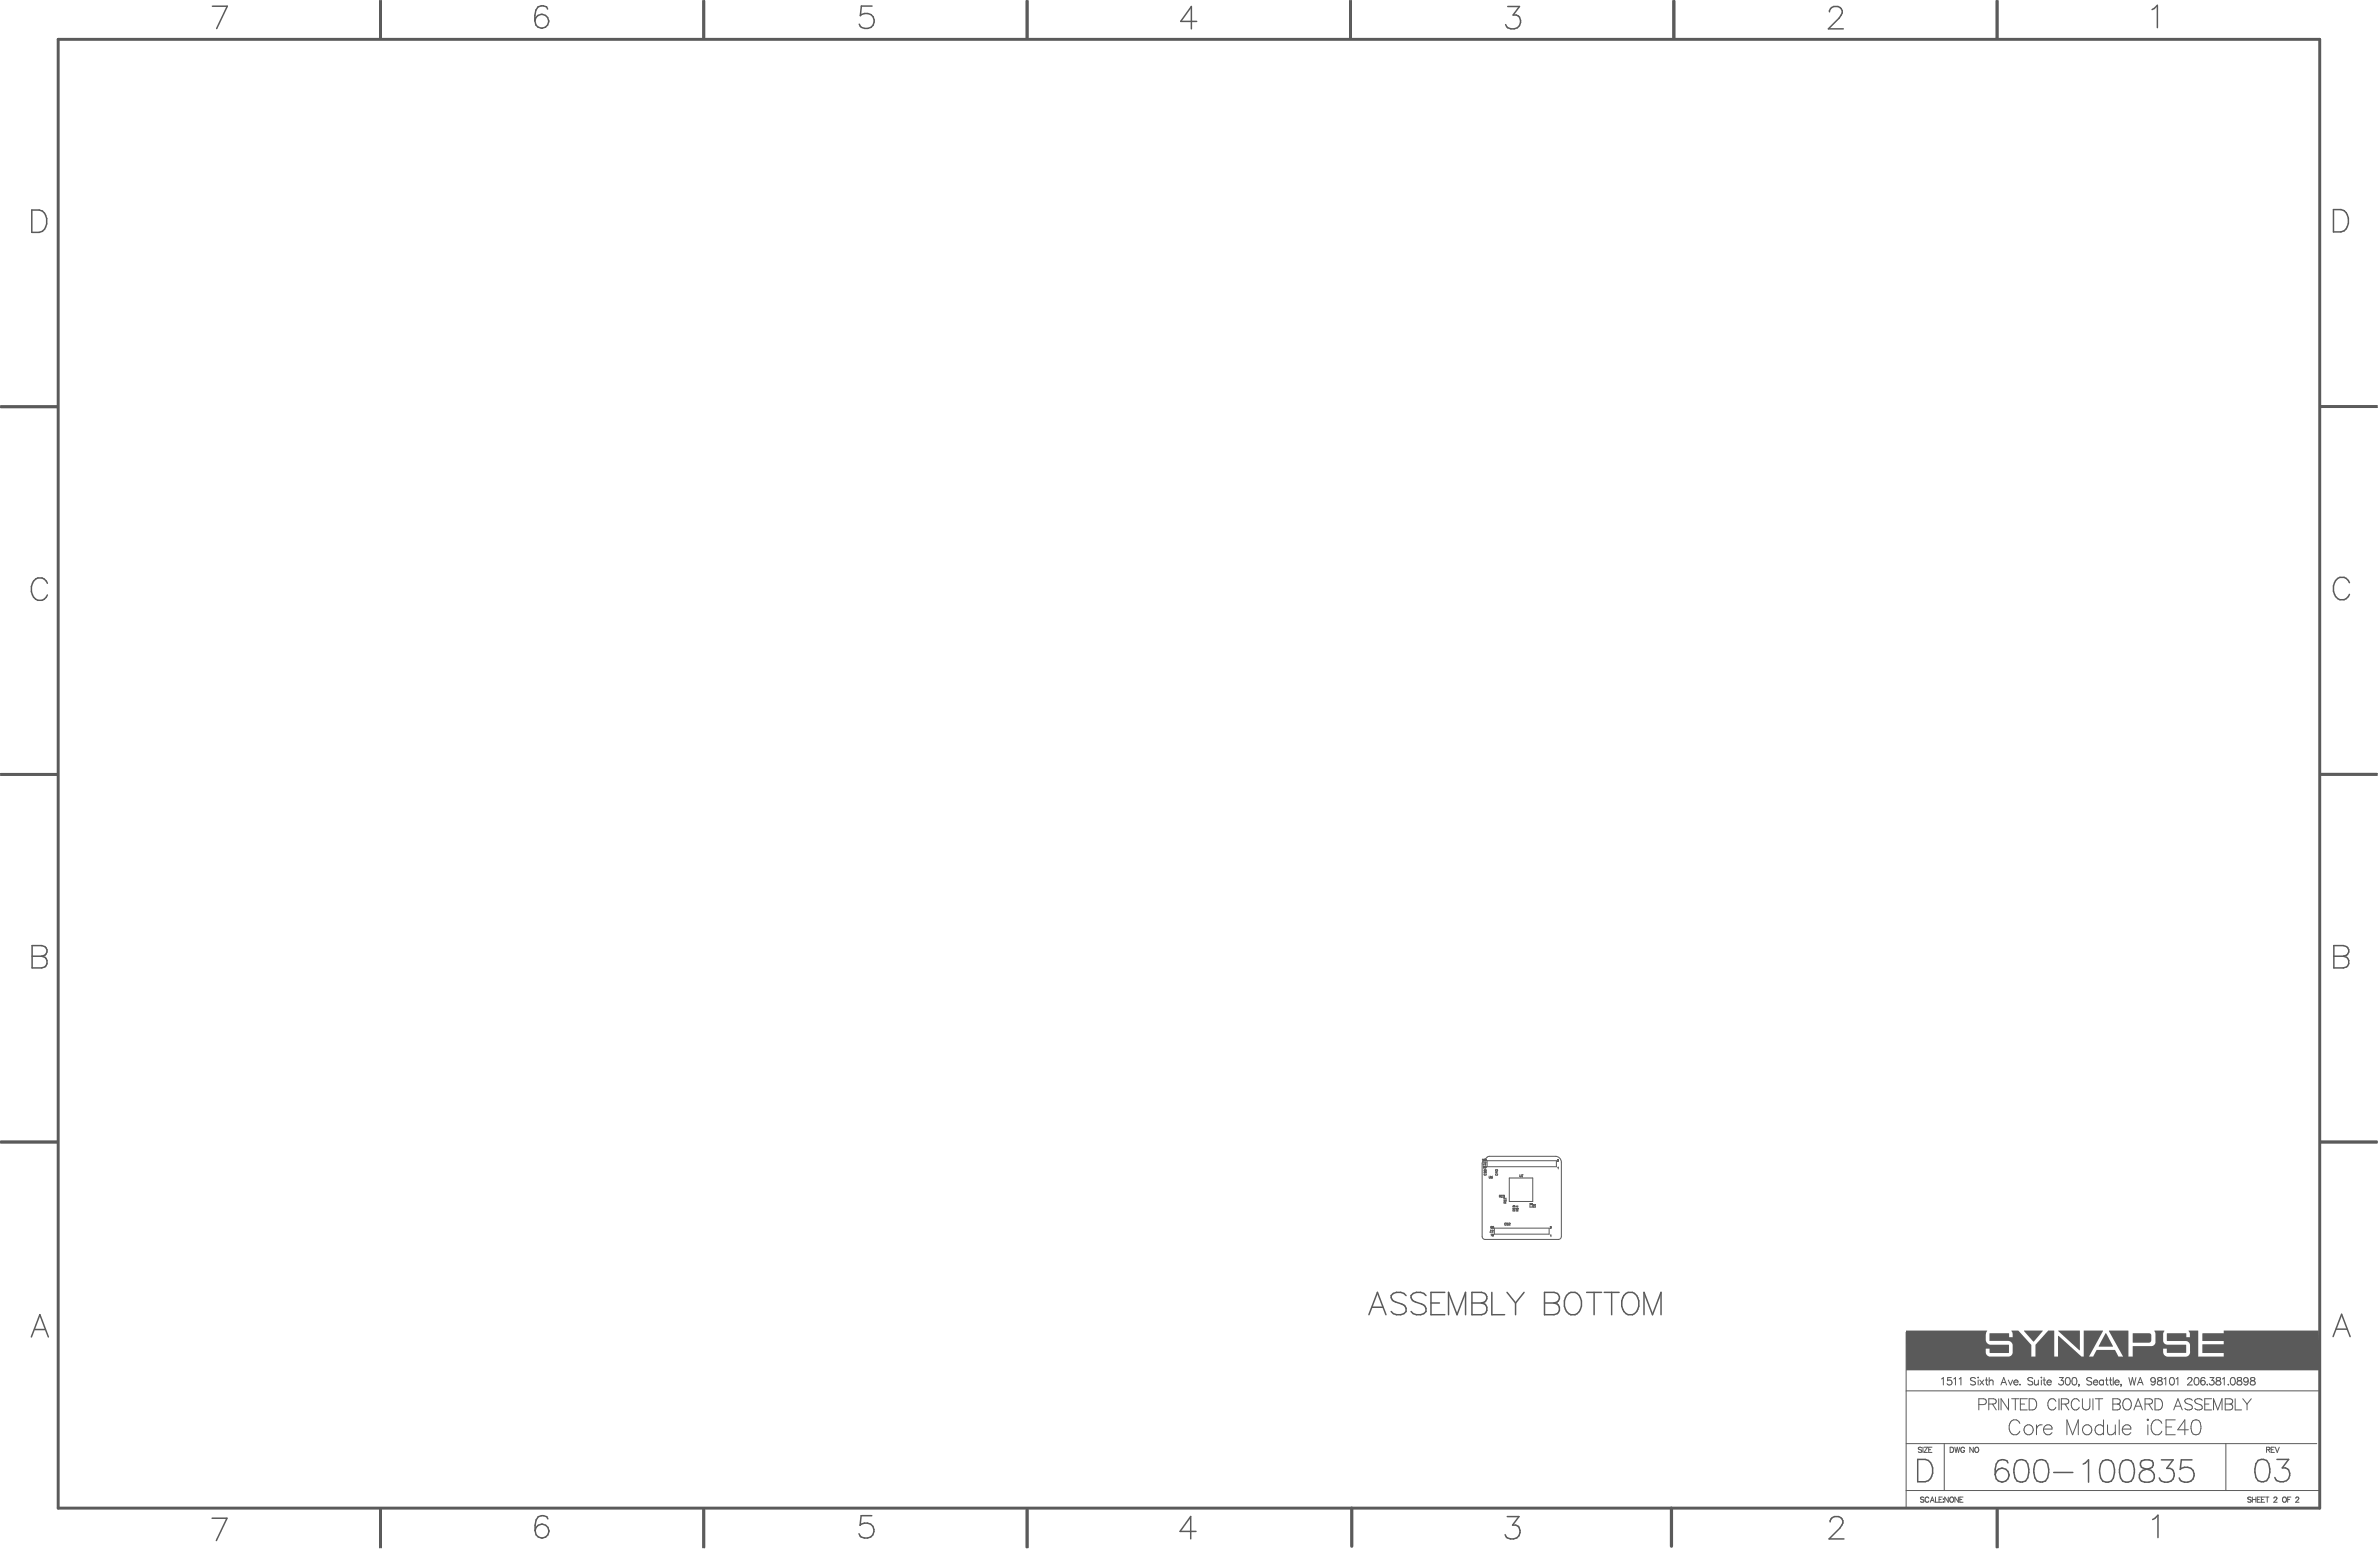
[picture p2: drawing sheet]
<svg xmlns="http://www.w3.org/2000/svg" width="2701mm" height="1761mm" viewBox="0 0 2701 1761" stroke-linecap="round" stroke-linejoin="round" font-family="sans-serif">
<path d="M1683 1318l5-5h2h75a7 7 0 0 1 7 6v85a3 3 0 0 1-3 3h-83a3 3 0 0 1-4-3v-83z" fill="none" stroke="#5a5a5a" stroke-width="1.13"/>
<path d="M1737 1366h2v2h-2z" fill="#5a5a5a"/>
<g fill="none" stroke="#5a5a5a" stroke-width="1.13">
<path d="M1688 1318h78v6h-78zM1713 1337h27v27h-27zM1717 1372h2M1719 1375v-1l-1-1-1 2h2M1719 1373v1M1719 1372h.1M1736 1366h3v4h-3zM1696 1394h62v7h-62zM1759 1393h.1M1760 1393h-1M1760 1393h.1M1760 1393h1"/>
<path d="M1760 1393l-1 2h2M1761 1393h-1M1760 1402v2"/>
</g>
<circle cx="1717" cy="1372" r=".2" fill="#5a5a5a"/>
<path d="M1717 1372h1M1718 1369h-1l1 1" fill="none" stroke="#5a5a5a" stroke-width="1.13"/>
<circle cx="1718" cy="1369" r=".2" fill="#5a5a5a"/>
<g fill="none" stroke="#5a5a5a" stroke-width="1.13">
<path d="M1768 1317h.1M1768 1316v1M1768 1316h.1M1768 1316l1 1M1769 1317h.1M1769 1317l-1 1h1M1768 1325h1v2M1718 1369h.1M1718 1369v1M1718 1369h1v1M1721 1372h2M1722 1375v-1l-1-1v2h2"/>
<path d="M1723 1373l-1 1M1723 1372h.1M1692 1394h.1M1692 1392h1M1692 1392v1M1692 1393h1M1692 1393v1M1692 1394h1M1693 1393h-1M1693 1393h.1M1693 1393l1 1M1693 1392v1"/>
<path d="M1693 1394h.1M1694 1394h-1"/>
<circle cx="1694" cy="1393" r="1"/>
</g>
<circle cx="1721" cy="1372" r=".2" fill="#5a5a5a"/>
<path d="M1721 1372h.1M1722 1369v1l-1-1h2M1740 1368h3M1741 1369h1l1 1h-3zM1743 1367v1M1692 1401h1l-1 2M1694 1402v-1l1 1M1694 1402h1M1694 1402h.1M1695 1402v1h-1" fill="none" stroke="#5a5a5a" stroke-width="1.13"/>
<circle cx="1740" cy="1368" r=".2" fill="#5a5a5a"/>
<path d="M1707 1363h2M1709 1366v-1l-2-1v2h2M1709 1364v1M1709 1363v1M1740 1368h1" fill="none" stroke="#5a5a5a" stroke-width="1.13"/>
<circle cx="1707" cy="1363" r=".2" fill="#5a5a5a"/>
<path d="M1685 1332v2h1v-2M1685 1330l-1 1 1 1M1698 1332v2h2l-1-2M1698 1328h1l1 1h-2zM1699 1330v2l-2-1h3M1707 1363v1M1709 1360v2l-1-2h-1v2" fill="none" stroke="#5a5a5a" stroke-width="1.13"/>
<circle cx="1685" cy="1330" r=".2" fill="#5a5a5a"/>
<path d="M1685 1330l1 1M1686 1328l-1 1h-1l1-1h1v1M1686 1331h.1M1686 1331h1l-1 1M1702 1358h1v-1h-1v2M1703 1358v1M1704 1359h1M1704 1357v2" fill="none" stroke="#5a5a5a" stroke-width="1.13"/>
<circle cx="1704" cy="1357" r=".2" fill="#5a5a5a"/>
<g fill="none" stroke="#5a5a5a" stroke-width="1.13">
<path d="M1682 1316h1v2M1686 1318h.1M1686 1316h.1M1686 1316v1v1M1686 1316l1 1-1 1M1684 1325h.1M1684 1324v1M1684 1324h.1M1684 1324l1 1M1685 1325h-1M1685 1325v1h-1M1685 1325h1"/>
<path d="M1685 1324v1M1685 1326h1M1686 1326h.1M1686 1325h.1M1686 1324h.1M1686 1324h-1M1686 1324l1 1M1687 1325h-1M1687 1325l-1 1M1690 1335v2h2v-2M1692 1336l2 1h-1zM1694 1335l-2 1"/>
<path d="M1725 1334v2h1v-2M1727 1336h1M1728 1334v2M1704 1357h.1M1706 1357h2l-1 2h-1zM1692 1397h.1M1692 1397v1h-1M1693 1397h2l-2 2h2M1709 1389h-1v1h1M1712 1388h-2v2h2l-1 1-1-1M1712 1389h2l-2 2h2"/>
<circle cx="1685" cy="1317" r=".9"/>
</g>
<circle cx="1728" cy="1334" r=".2" fill="#5a5a5a"/>
<path d="M1684 1320h1M1684 1320v2h-1M1686 1320v2M1686 1322h.1M1728 1334h-1" fill="none" stroke="#5a5a5a" stroke-width="1.13"/>
<circle cx="1686" cy="1320" r=".2" fill="#5a5a5a"/>
<path d="M1686 1320h.1" fill="none" stroke="#5a5a5a" stroke-width="1.13"/>
<g fill="#5a5a5a">
<path d="M2336 1511h24l1 22z"/>
<path d="M2390 1514h1l7 15h-16z"/>
<path d="M2297 1511h22l-11 12z"/>
<path d="M2421 1514h19l2 2-1 7-2 1h-18z"/>
<path d="M2163 1510h92l-1 5v6a6 6 0 0 0 5 6h21v9h-22v-5h-4v4a5 5 0 0 0 5 5h21a5 5 0 0 0 4-5v-8a5 5 0 0 0-5-5h-21v-8h22v4h4v-4l-1-3h8l14 16v13h5v-13l15-17 7 1v29h4v-24l26 24h3v-30l22 1-16 29h5l4-8h20l4 8h6l-16-29v-1l22 1v29h5v-12h21a5 5 0 0 0 4-4v-10l-1-4 11 1-1 3v9a5 5 0 0 0 5 4h21v9h-21l-1-5h-4v4a5 5 0 0 0 6 5h19a5 5 0 0 0 6-6v-7a5 5 0 0 0-6-5h-20l-1-8h22v4h4v-5l-1-2 11-1v30h29v-4h-24v-10h24v-4h-24v-8h24v-4h108l1 46h-470z"/>
</g>
<g fill="none" stroke="#5a5a5a" stroke-width="1.13">
<path d="M2163 1512v200M2163 1579h470M2204 1565l2-1v8M2215 1564h-4l-1 3a3 3 0 0 1 5 0 3 3 0 0 1-1 5 3 3 0 0 1-4-1M2217 1565l2-1v8M2224 1565l2-1v8M2242 1565a3 3 0 0 0-3-1 3 3 0 0 0-3 2l1 1 4 2 1 2a4 4 0 0 1-6 0M2245 1564h1zM2245 1567v5M2247 1567l4 5M2251 1567l-4 5M2253 1567h3"/>
<path d="M2254 1564v7l1 1h1M2258 1568l2-1h2v5M2258 1564v8M2271 1572l3-8 3 8M2272 1569h4M2279 1567l3 5 2-5M2286 1569v1a2.6 2.6 0 0 0 2 2 2.6 2.6 0 0 0 2-1M2287 1567h3v2h-4zM2293 1571v1zM2307 1565a3 3 0 0 0-3-1 3 3 0 0 0-2 2v1l4 2 1 2a4 4 0 0 1-5 0M2309 1567v5h2l2-1M2313 1567v5"/>
<path d="M2316 1564h1zM2317 1567v5M2319 1567h3M2320 1564v7v1h2M2323 1569v1a2.6 2.6 0 0 0 2 2 2.6 2.6 0 0 0 3-1M2324 1568l2-1 2 2h-5zM2337 1564h5l-3 3a2.8 2.8 0 0 1 2 5 2.8 2.8 0 0 1-5-1M2345 1564a2.7 2.7 0 0 1 4 1l1 2a4 4 0 0 1-4 5 5 5 0 0 1-1-8zM2353 1564a2.7 2.7 0 0 1 4 1v2a4 4 0 0 1-3 5 5 5 0 0 1-1-8zM2359 1572h1zM2360 1572l-1 2M2374 1565a3 3 0 0 0-3-1 3 3 0 0 0-3 2l1 1 4 2 1 2a4 4 0 0 1-6 0"/>
<path d="M2376 1569v1a2.6 2.6 0 0 0 2 2 2.6 2.6 0 0 0 3-1M2376 1568l3-1 2 2h-5zM2387 1568a2.7 2.7 0 0 0-4-1 2.7 2.7 0 0 0 0 4 2.7 2.7 0 0 0 4 0M2387 1567v5M2390 1567h2M2391 1564v7v1h2M2394 1567h3M2395 1564v7l1 1h1M2398 1564v8M2400 1569v1a2.6 2.6 0 0 0 2 2 2.6 2.6 0 0 0 3-1M2401 1567h3l1 2h-5zM2407 1571v1z"/>
<path d="M2408 1572l-1 2M2416 1564l2 8 2-8 2 8 2-8M2426 1572l3-8 3 8M2427 1569h4M2446 1567a4 4 0 0 1-3 5l-2-1M2449 1564v3h3a2.4 2.4 0 0 1 2 3 2.4 2.4 0 0 1-2 2h-3v-1a4 4 0 0 1 4-4l1-2a3 3 0 0 0-5-1zM2456 1565l2-1v8M2463 1564a2.7 2.7 0 0 1 4 1l1 2a4 4 0 0 1-3 5 5 5 0 0 1-2-8zM2470 1565l2-1v8M2483 1566l2-2h1l2 1-1 3-4 4h5M2491 1564a2.7 2.7 0 0 1 4 1l1 2a4 4 0 0 1-3 5 5 5 0 0 1-2-8zM2503 1565l-1-1a2.7 2.7 0 0 0-4 1v4"/>
<path d="M2505 1571v1zM2508 1564h5l-3 3a2.8 2.8 0 0 1 2 5 2.8 2.8 0 0 1-5-1M2516 1564v3h2a2.4 2.4 0 0 1 3 3 2.4 2.4 0 0 1-2 2h-3l-1-1a4 4 0 0 1 5-4v-2a3 3 0 0 0-4-1zM2522 1565l2-1v8M2529 1571h.1M2533 1564a2.7 2.7 0 0 1 4 1v2a4 4 0 0 1-3 5 5 5 0 0 1-1-8zM2540 1564v3h2a2.4 2.4 0 0 1 3 3 2.4 2.4 0 0 1-3 2h-2l-1-1a4 4 0 0 1 5-4v-2a3 3 0 0 0-4-1zM2552 1567a4 4 0 0 1-4 5l-1-1M2555 1564v3h2a2.4 2.4 0 0 1 3 3 2.4 2.4 0 0 1-2 2h-3l-1-1a4 4 0 0 1 5-4v-2a3 3 0 0 0-4-1zM2246 1595h5a3 3 0 0 0 3-4 3 3 0 0 0-3-3h-5v13M2257 1594l7-1a2.9 2.9 0 0 0 0-5h-7v13M2261 1594l5 7"/>
<path d="M2268 1588v13M2280 1588v13l-9-13v13M2283 1588h9M2287 1588v13M2293 1594h5M2301 1588h-8v13h8M2303 1588h4a7 7 0 0 1 5 6 7 7 0 0 1-5 7h-4zM2333 1591a5 5 0 0 0-5-3 5 5 0 0 0-4 5 6 6 0 0 0 1 6 6 6 0 0 0 7 1l1-2M2337 1588v13M2340 1594l7-1a2.9 2.9 0 0 0 0-5h-7v13M2344 1594l4 7M2360 1591a5 5 0 0 0-5-3 5 5 0 0 0-4 5 6 6 0 0 0 1 6 6 6 0 0 0 6 1l2-2"/>
<path d="M2363 1588v9a4 4 0 0 0 5 4 4 4 0 0 0 4-4v-9M2375 1588v13M2378 1588h9M2382 1588v13M2398 1588h7a2.9 2.9 0 0 1 0 5l-2 1a3 3 0 0 1 4 3 3 3 0 0 1-4 4h-5zM2398 1594h5M2411 1590a5 5 0 0 1 5-2 5 5 0 0 1 3 5 6 6 0 0 1-1 6 6 6 0 0 1-6 1 8 8 0 0 1-1-10zM2424 1596h6M2435 1594l7-1a2.9 2.9 0 0 0 0-5h-7v13M2439 1594l4 7M2446 1588h4a7 7 0 0 1 4 6 7 7 0 0 1-4 7h-4zM2469 1596h6"/>
<path d="M2488 1590a5 5 0 0 0-4-2 5 5 0 0 0-4 3l1 2 5 2a3 3 0 0 1 2 2 3 3 0 0 1-1 3 6 6 0 0 1-7-1M2499 1590a5 5 0 0 0-4-2 5 5 0 0 0-4 3l1 2 5 2a3 3 0 0 1 2 2 3 3 0 0 1-1 3 6 6 0 0 1-7-1M2502 1594h5M2510 1588h-8v13h8M2526 1588h7a2.9 2.9 0 0 1 0 5l-2 1a3 3 0 0 1 3 3 3 3 0 0 1-3 4h-5zM2526 1594h5M2537 1588v13h7M2545 1588l5 6M2550 1594v7M2555 1588l-5 6M2422 1601l5-13 5 13M2467 1601l5-13 5 13"/>
<path d="M2512 1601v-13l5 13 5-13v13M2163 1639h466M2207 1639v53M2526 1639v53M2181 1644l-1-1-3 1 1 1 3 2v1l-1 1-3-1M2182 1643v6M2184 1643h4l-4 6h4M2189 1646h2M2193 1643h-4v6h4M2213 1643h2a3 3 0 0 1 2 3 3 3 0 0 1-2 3h-2zM2219 1643l1 6 1-6 2 6 1-6M2230 1644a2.2 2.2 0 0 0-3-1 2.2 2.2 0 0 0-2 2v2a2.1 2.1 0 0 0 3 2 2.1 2.1 0 0 0 2-2h-2"/>
<path d="M2240 1643v6l-4-6v6M2242 1644v-1a2.7 2.7 0 0 1 4 3 2.7 2.7 0 0 1-4 2zM2572 1646l4-1v-2h-4v6M2574 1646l2 3M2578 1646h2M2581 1643h-3v6h3M2582 1643l3 6 2-6M2163 1692h470M2197 1699v6h3M2204 1699h-3v6h3M2211 1699v6l-4-6v6M2214 1700a2.7 2.7 0 0 1 3 3 2.7 2.7 0 0 1-4 2v-3z"/>
<path d="M2223 1699v6l-4-6v6M2228 1699h-4v6h4M2556 1699v6M2560 1699v6M2566 1699h-4v6h4M2570 1699h-3v6h3M2571 1699h4M2573 1699v6M2592 1700a2.7 2.7 0 0 1 3 3 2.7 2.7 0 0 1-4 2v-3zM2600 1699h-4v6M2184 1700l-2-1-2 1v2l4 2-2 1h-2M2189 1701a2.2 2.2 0 0 0-2-2 2.2 2.2 0 0 0-2 3v1a2.2 2.2 0 0 0 2 2 2.2 2.2 0 0 0 2-1"/>
<path d="M2191 1705l2-6 2 6M2192 1703h2M2201 1702h2M2206 1705h.1M2206 1701h.1M2224 1702h3M2555 1700l-1-1-3 1 1 2 3 2-1 1h-3M2556 1702h4M2562 1702h2M2567 1702h2M2581 1701l1-2 2 2-3 4h4M2596 1702h3"/>
<path d="M2606 1701l1-2 2 2-4 4h4"/>
<circle cx="2444" cy="1566" r="2.6"/>
<circle cx="2500" cy="1570" r="2.6"/>
<circle cx="2549" cy="1566" r="2.6"/>
</g>
<g fill="none" stroke="#5a5a5a" stroke-width="1.7">
<path d="M241 7h17l-12 25M431 1v43M433 1v43M622 10l-2-2a8 8 0 0 0-12 3l-1 7v6M798 1v43M799 1v43M990 7h-12l-2 11a9 9 0 0 1 14 0 9 9 0 0 1-1 13 9 9 0 0 1-14-4M1165 1v43M1166 1v43M1532 1v43M1534 1v43M1711 7h14l-8 10a7 7 0 0 1 8 3 7 7 0 0 1 0 9 9 9 0 0 1-16-1"/>
<path d="M1899 1v43M1900 1v43M2076 13a6 6 0 0 1 5-6h5a6 6 0 0 1 4 10l-3 4-12 12h17M2266 1v42M2267 1v43M2442 11l7-5v25M1358 24h-18l12-17v26M36 238h9a12 12 0 0 1 8 16 11 11 0 0 1-8 10h-9zM2648 238h9a12 12 0 0 1 8 16 11 11 0 0 1-8 9h-9zM1 461h64M1 463h64M2634 461h64"/>
<path d="M2634 462h64M54 662a9 9 0 0 0-9-6 9 9 0 0 0-8 6 14 14 0 0 0 6 19 9 9 0 0 0 11-6M2667 661a9 9 0 0 0-9-6 9 9 0 0 0-8 6 14 14 0 0 0 6 20 9 9 0 0 0 11-6M1 880h64M1 878h64M2634 880h64M2634 878h64M36 1073h11l4 2a6 6 0 0 1 0 9l-4 2a7 7 0 0 1 7 6 7 7 0 0 1-7 7h-11zM2649 1073h11l3 2a6 6 0 0 1 0 9l-3 2a7 7 0 0 1 6 6 7 7 0 0 1-6 7h-11zM36 1086h11M2649 1086h11M1 1297h64"/>
<path d="M1 1296h64M2634 1297h64M2634 1296h64M1596 1471a11 11 0 0 0-17 0 6 6 0 0 0 5 7l7 2a6 6 0 0 1 5 5 6 6 0 0 1-3 6 12 12 0 0 1-14-2M1618 1471a11 11 0 0 0-16 0 6 6 0 0 0 4 7l8 2a6 6 0 0 1 4 5 6 6 0 0 1-2 6 12 12 0 0 1-14-2M1624 1479h10M1640 1467h-16v25h16M1671 1467h10l4 1a6 6 0 0 1 0 10l-4 1a7 7 0 0 1 7 7 7 7 0 0 1-7 6h-10zM1671 1479h10M1693 1467v25h15M1710 1467l10 12M1720 1479v13"/>
<path d="M1730 1467l-10 12M1753 1467h11l3 1a6 6 0 0 1 0 10l-3 1a7 7 0 0 1 6 7 7 7 0 0 1-6 6h-11zM1753 1479h11M1780 1468a10 10 0 0 1 15 9 14 14 0 0 1-7 15 10 10 0 0 1-12-9 15 15 0 0 1 4-15zM1801 1467h17M1809 1467v25M1821 1467h17M1829 1467v25M1843 1471a9 9 0 0 1 9-4 9 9 0 0 1 7 6 14 14 0 0 1-6 19 10 10 0 0 1-12-9v-6zM1554 1492l9-25 10 25M1557 1484h12M1644 1492v-25l10 25 9-25v25"/>
<path d="M1866 1492v-25l10 25 9-25v25M36 1518l9-26 10 26M39 1509h12M2648 1517l10-25 9 25M2652 1509h12M2177 1657h8a12 12 0 0 1 8 15 11 11 0 0 1-8 10h-8zM2289 1658a8 8 0 0 1 12 4 21 21 0 0 1-2 19 8 8 0 0 1-12-3 21 21 0 0 1 2-20zM2312 1658a8 8 0 0 1 12 4 21 21 0 0 1-2 19 8 8 0 0 1-12-3 21 21 0 0 1 2-20zM2387 1658a8 8 0 0 1 12 4 21 21 0 0 1-3 19 8 8 0 0 1-12-3 21 21 0 0 1 3-20zM2409 1658a8 8 0 0 1 12 4 21 21 0 0 1-2 19 8 8 0 0 1-12-3 21 21 0 0 1 2-20zM2431 1658a5 5 0 0 0 2 9l5 1a7 7 0 0 1 7 7 7 7 0 0 1-6 8h-5a7 7 0 0 1-6-8 7 7 0 0 1 7-7l5-1a5 5 0 0 0 3-9l-4-1h-5zM2453 1657h13l-7 10a7 7 0 0 1 8 3 7 7 0 0 1-1 9 9 9 0 0 1-15-1"/>
<path d="M2488 1657h-12l-1 11a9 9 0 0 1 13 0 9 9 0 0 1-1 13 9 9 0 0 1-14-3M2563 1658a8 8 0 0 1 12 4 21 21 0 0 1-2 19 8 8 0 0 1-13-4 21 21 0 0 1 3-19zM2584 1657h14l-8 9a7 7 0 0 1 8 4 7 7 0 0 1 0 8 9 9 0 0 1-16-1M2279 1661l-1-3a8 8 0 0 0-12 4l-2 6v6M2331 1672h22M2364 1662l6-5v26M431 1714v43M433 1714v43M798 1714v43M799 1714v43M1165 1714v43M1166 1714v43"/>
<path d="M2266 1714v43M2267 1714v43M241 1724h17l-12 25M622 1724l-1-2a8 8 0 0 0-13 3l-1 7v6M989 1721h-12l-1 11a9 9 0 0 1 14-1 9 9 0 0 1-2 14 9 9 0 0 1-13-4M1357 1738h-18l12-16v25M1711 1722h13l-7 9a7 7 0 0 1 8 4 7 7 0 0 1-1 8 9 9 0 0 1-16-1M2077 1728a6 6 0 0 1 5-6h5a6 6 0 0 1 3 9l-2 4-12 12h17M2443 1725l6-5v25"/>
<circle cx="615" cy="24" r="8"/>
<circle cx="2272" cy="1675" r="8"/>
<circle cx="615" cy="1738" r="8"/>
</g>
<path d="M1534 1712v43M1897 1712v43" fill="none" stroke="#5a5a5a" stroke-width="3.7"/>
<path d="M66 45h2567v1667h-2567z" fill="none" stroke="#5a5a5a" stroke-width="3.3"/>
<g fill="none" stroke="#5a5a5a" stroke-width="1.1">
<path d="M2292 1616a6 6 0 0 0-7-4 6 6 0 0 0-5 6 7 7 0 0 0 2 8 7 7 0 0 0 8 2l2-3M2298 1620a5 5 0 0 1 8-1 5 5 0 0 1 0 8 5 5 0 0 1-8-1l-1-2zM2311 1617v12M2318 1617a5 5 0 0 0-7 5M2320 1620a5 5 0 0 1 6-3 5 5 0 0 1 3 5h-10zM2364 1620a5 5 0 0 1 8-1 5 5 0 0 1 0 8 5 5 0 0 1-8-1v-2zM2387 1620a5 5 0 0 0-8-1 5 5 0 0 0 0 8 5 5 0 0 0 8-1M2387 1612v17M2392 1617v9l1 2 4 1 4-3M2401 1617v12M2405 1612v17M2410 1620a5 5 0 0 1 5-3 5 5 0 0 1 3 5h-9z"/>
<path d="M2437 1612l1-1 1 1-1 1zM2438 1617v12M2454 1616a6 6 0 0 0-7-4 6 6 0 0 0-5 6 7 7 0 0 0 1 8 7 7 0 0 0 8 2l3-3M2458 1620h7M2469 1612h-11v17h11M2489 1613a5 5 0 0 1 8 2 14 14 0 0 1-1 13 5 5 0 0 1-8-2 14 14 0 0 1 1-13zM2319 1622a5 5 0 0 0 3 6 5 5 0 0 0 7-2M2346 1629v-17l6 17 7-17v17M2409 1622a5 5 0 0 0 3 6 5 5 0 0 0 6-2M2484 1623h-12l8-11v17"/>
</g>
</svg>
